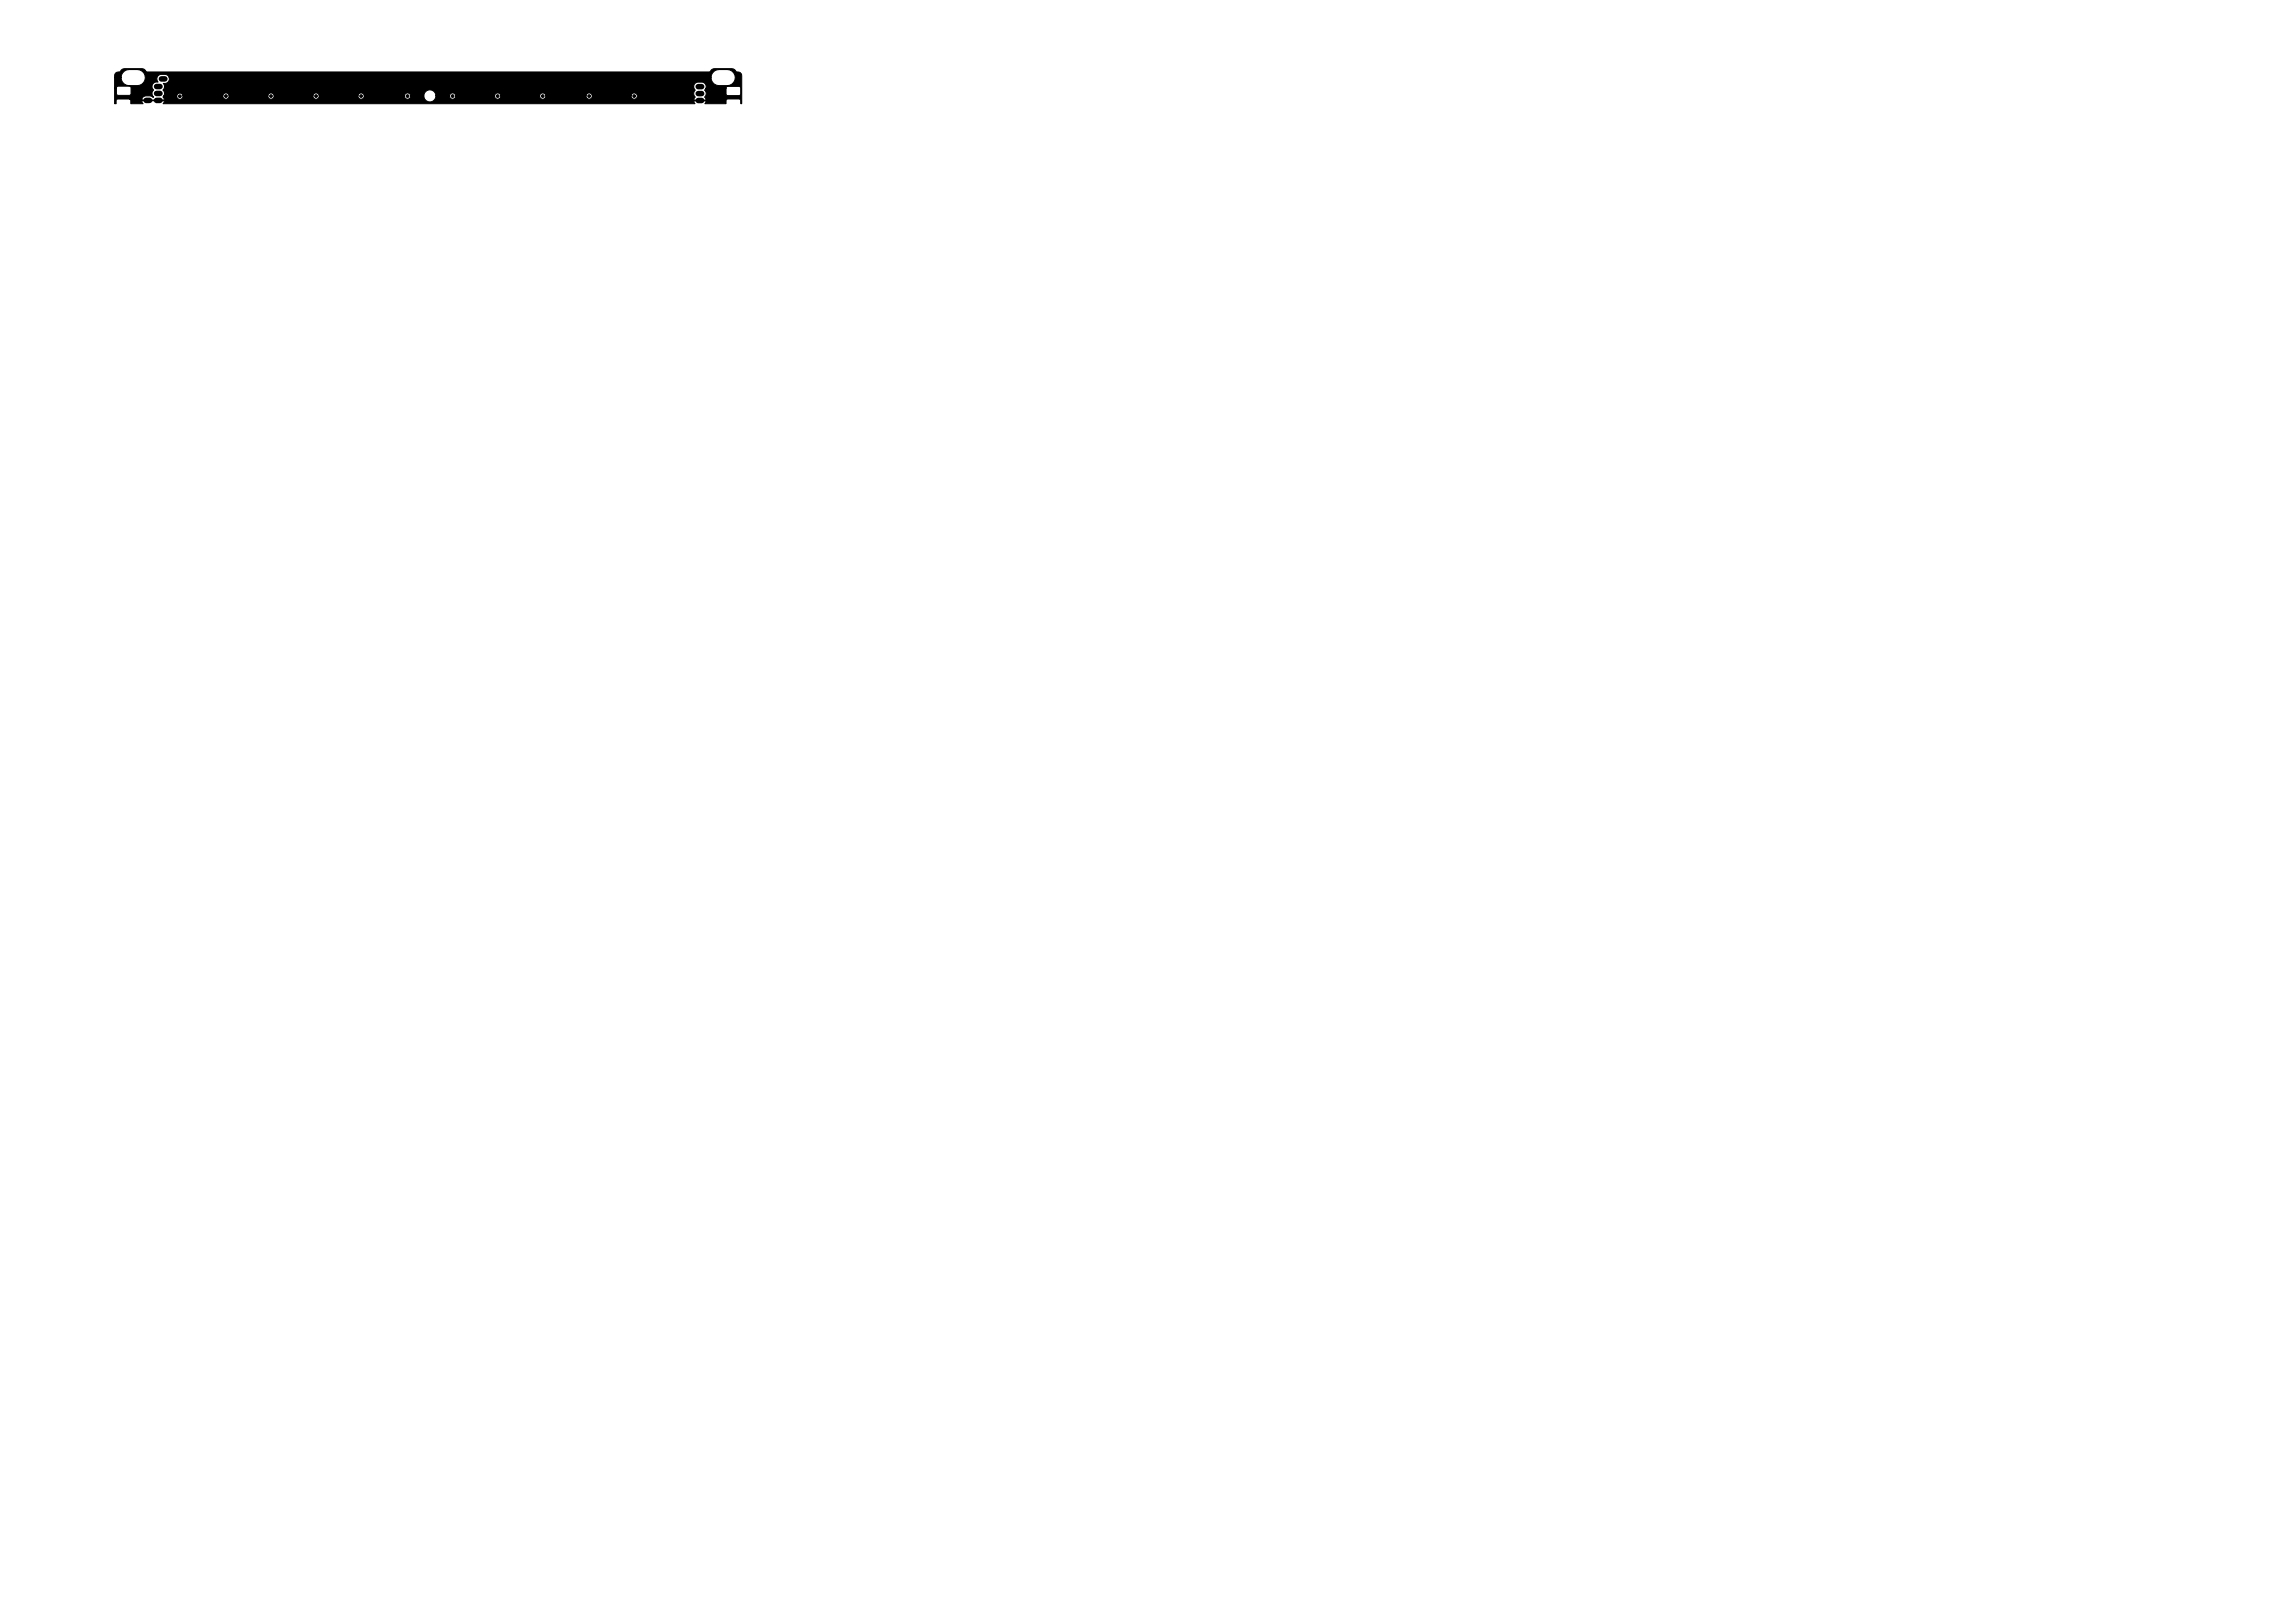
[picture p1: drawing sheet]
<svg xmlns="http://www.w3.org/2000/svg" width="841mm" height="594mm" viewBox="0 0 841 594" stroke-linecap="round" stroke-linejoin="round" font-family="sans-serif">
<path d="M53.6 36.8h1.2M57.4 31.7h1.2M57.4 34.2h1.2M57.4 36.8h1.2M59.1 28.9h1.3M255.9 31.7h1.2M255.9 34.3h1.2M255.9 36.8h1.2" fill="none" stroke="#000" stroke-width="2"/>
<g fill="#000" stroke="#000" stroke-width=".37">
<path d="M42.5 26.6l1.4-.3 .8-.8 .9-.4h6.4l.9 .4 1.1 .9h205.8l1.1-.9 .9-.4h6.4l.9 .4 1.1 .9a1.41 1.41 0 0 1 1.6 1.3v10.3h-.4l-.1-1.4-.6-.4-4.2 .1-.4 .5v1.2h-7.8l.4-.7-.1-.4h-4.2l-.1 .4 .4 .7h-194.9l.4-.7-.1-.4h-8l-.1 .4 .4 .7h-4.5v-1.2l-.3-.4 12.5 .2 .1-.3-.5-.8 .3-.4h4.8v.3a1.14 1.14 0 0 0 1.3 1 1.14 1.14 0 0 0 .9-1.3h14.7v.2a1.14 1.14 0 0 0 1.2 1 1.14 1.14 0 0 0 1-1.2h14.3v.2a1.14 1.14 0 0 0 1.2 1 1.14 1.14 0 0 0 1-1.2h14.3v.2a1.14 1.14 0 0 0 1.2 1 1.14 1.14 0 0 0 1.1-1.2h14.2v.2a1.14 1.14 0 0 0 1.2 1 1.14 1.14 0 0 0 1.1-1.2h14.7v.2a1.14 1.14 0 0 0 1.2 1 1.14 1.14 0 0 0 1.1-1.1h4.8l.1 .4a2.2 2.2 0 0 0 2.4 1.7 2.2 2.2 0 0 0 1.9-2.2h5v.2a1.14 1.14 0 0 0 1.3 1 1.14 1.14 0 0 0 1-1.2h14.2v.2a1.14 1.14 0 0 0 1.3 1 1.14 1.14 0 0 0 1-1.2h14.2v.2a1.14 1.14 0 0 0 1.3 1 1.14 1.14 0 0 0 1-1.2h14.8v.2a1.14 1.14 0 0 0 1.2 1 1.14 1.14 0 0 0 1-1.2h14.3v.2a1.14 1.14 0 0 0 1.7 .9 1.14 1.14 0 0 0 0-2 1.14 1.14 0 0 0-1.7 .9h-14.3v-.2a1.14 1.14 0 0 0-1.2-.8 1.14 1.14 0 0 0-1 1h-14.8v-.2a1.14 1.14 0 0 0-1.2-.8 1.14 1.14 0 0 0-1.1 1h-14.2v-.2a1.14 1.14 0 0 0-1.2-.8 1.14 1.14 0 0 0-1.1 1h-14.2v-.2a1.14 1.14 0 0 0-1.2-.8 1.14 1.14 0 0 0-1.1 1h-5a2.2 2.2 0 0 0-2.2-2.2 2.2 2.2 0 0 0-2.2 2.3l-4.8-.1a1.14 1.14 0 0 0-1.1-1.1 1.14 1.14 0 0 0-1.2 1.1h-14.7l-.1-.2a1.14 1.14 0 0 0-1.2-.8 1.14 1.14 0 0 0-1 1h-14.2l-.1-.2a1.14 1.14 0 0 0-1.2-.8 1.14 1.14 0 0 0-1 1h-14.3v-.2a1.14 1.14 0 0 0-1.2-.8 1.14 1.14 0 0 0-1 1h-14.3v-.2a1.14 1.14 0 0 0-1.2-.8 1.14 1.14 0 0 0-1 1l-14.7-.2a1.14 1.14 0 0 0-1.2-.8 1.14 1.14 0 0 0-1 1h-4.8l.3-1.2-.6-.9 .6-1.3h193.9l.6 1.3a1.63 1.63 0 0 0 0 2.5l-.5 .8 .1 .4h4.2l-.3-1.3a1.65 1.65 0 0 0-.1-2.4l.5-.7h7.4v2.2l.4 .5h4.4l.5-.5v-2.3l-.5-.5h-4.3l-.5 .6h-7.4a1.65 1.65 0 0 0-1.5-2.2l-2.3 .3-.4 .4-.3 .9h-193.9l-.5-1.1h.7a1.64 1.64 0 0 0 1.5-2.2h198.6l.6 1.9 1.3 .9 1 .2 3.9-.2 1.5-1 .5-1.8-.1-1-1-1.2-1.8-.7-4 .2-1.4 1-.5 1.7h-198.6l-1-1-1.9-.2a1.65 1.65 0 0 0-1.5 1.1 1.65 1.65 0 0 0 .3 1.7 1.71 1.71 0 0 0-2 .8 1.71 1.71 0 0 0 .4 2.2 1.64 1.64 0 0 0 0 2.5l-.2 .2-1.1-.6-1.9 .1-.8 .5-.4 .7-8.8-.1-.5 .4v1.3h-.6v-5.8h.7v2.2l.4 .5h4.4l.5-.7v-2.1l-.4-.5h-4.4l-.5 .6h-.7v-3.8h2.4l.1 1 1 1.3 1.8 .7 4-.2 1.4-1 .5-1.8-.5-1.7-1.5-1.1h-4.8l-1.5 1.1-.5 1.7h-2.4l.1-1.1z"/>
<circle cx="65.9" cy="35.3" r=".5"/>
<circle cx="76.6" cy="35.2" r=".5"/>
<circle cx="82.8" cy="35.2" r=".5"/>
<circle cx="93.7" cy="35.2" r=".5"/>
<circle cx="99.3" cy="35.2" r=".5"/>
<circle cx="110.3" cy="35.2" r=".5"/>
<circle cx="115.8" cy="35.2" r=".5"/>
<circle cx="127.1" cy="35.2" r=".5"/>
<circle cx="132.3" cy="35.2" r=".5"/>
<circle cx="143.6" cy="35.2" r=".5"/>
<circle cx="149.4" cy="35.2" r=".5"/>
<circle cx="161.1" cy="35.1" r=".5"/>
<circle cx="165.9" cy="35.2" r=".5"/>
<circle cx="177" cy="35.2" r=".5"/>
<circle cx="182.4" cy="35.2" r=".5"/>
<circle cx="193.5" cy="35.2" r=".5"/>
<circle cx="198.9" cy="35.2" r=".5"/>
<circle cx="210.3" cy="35.2" r=".5"/>
<circle cx="215.9" cy="35.2" r=".5"/>
<circle cx="226.9" cy="35.2" r=".5"/>
<circle cx="232.4" cy="35.2" r=".5"/>
<circle cx="241.8" cy="31.3" r=".5"/>
<circle cx="243.6" cy="35.2" r=".5"/>
</g>
</svg>
